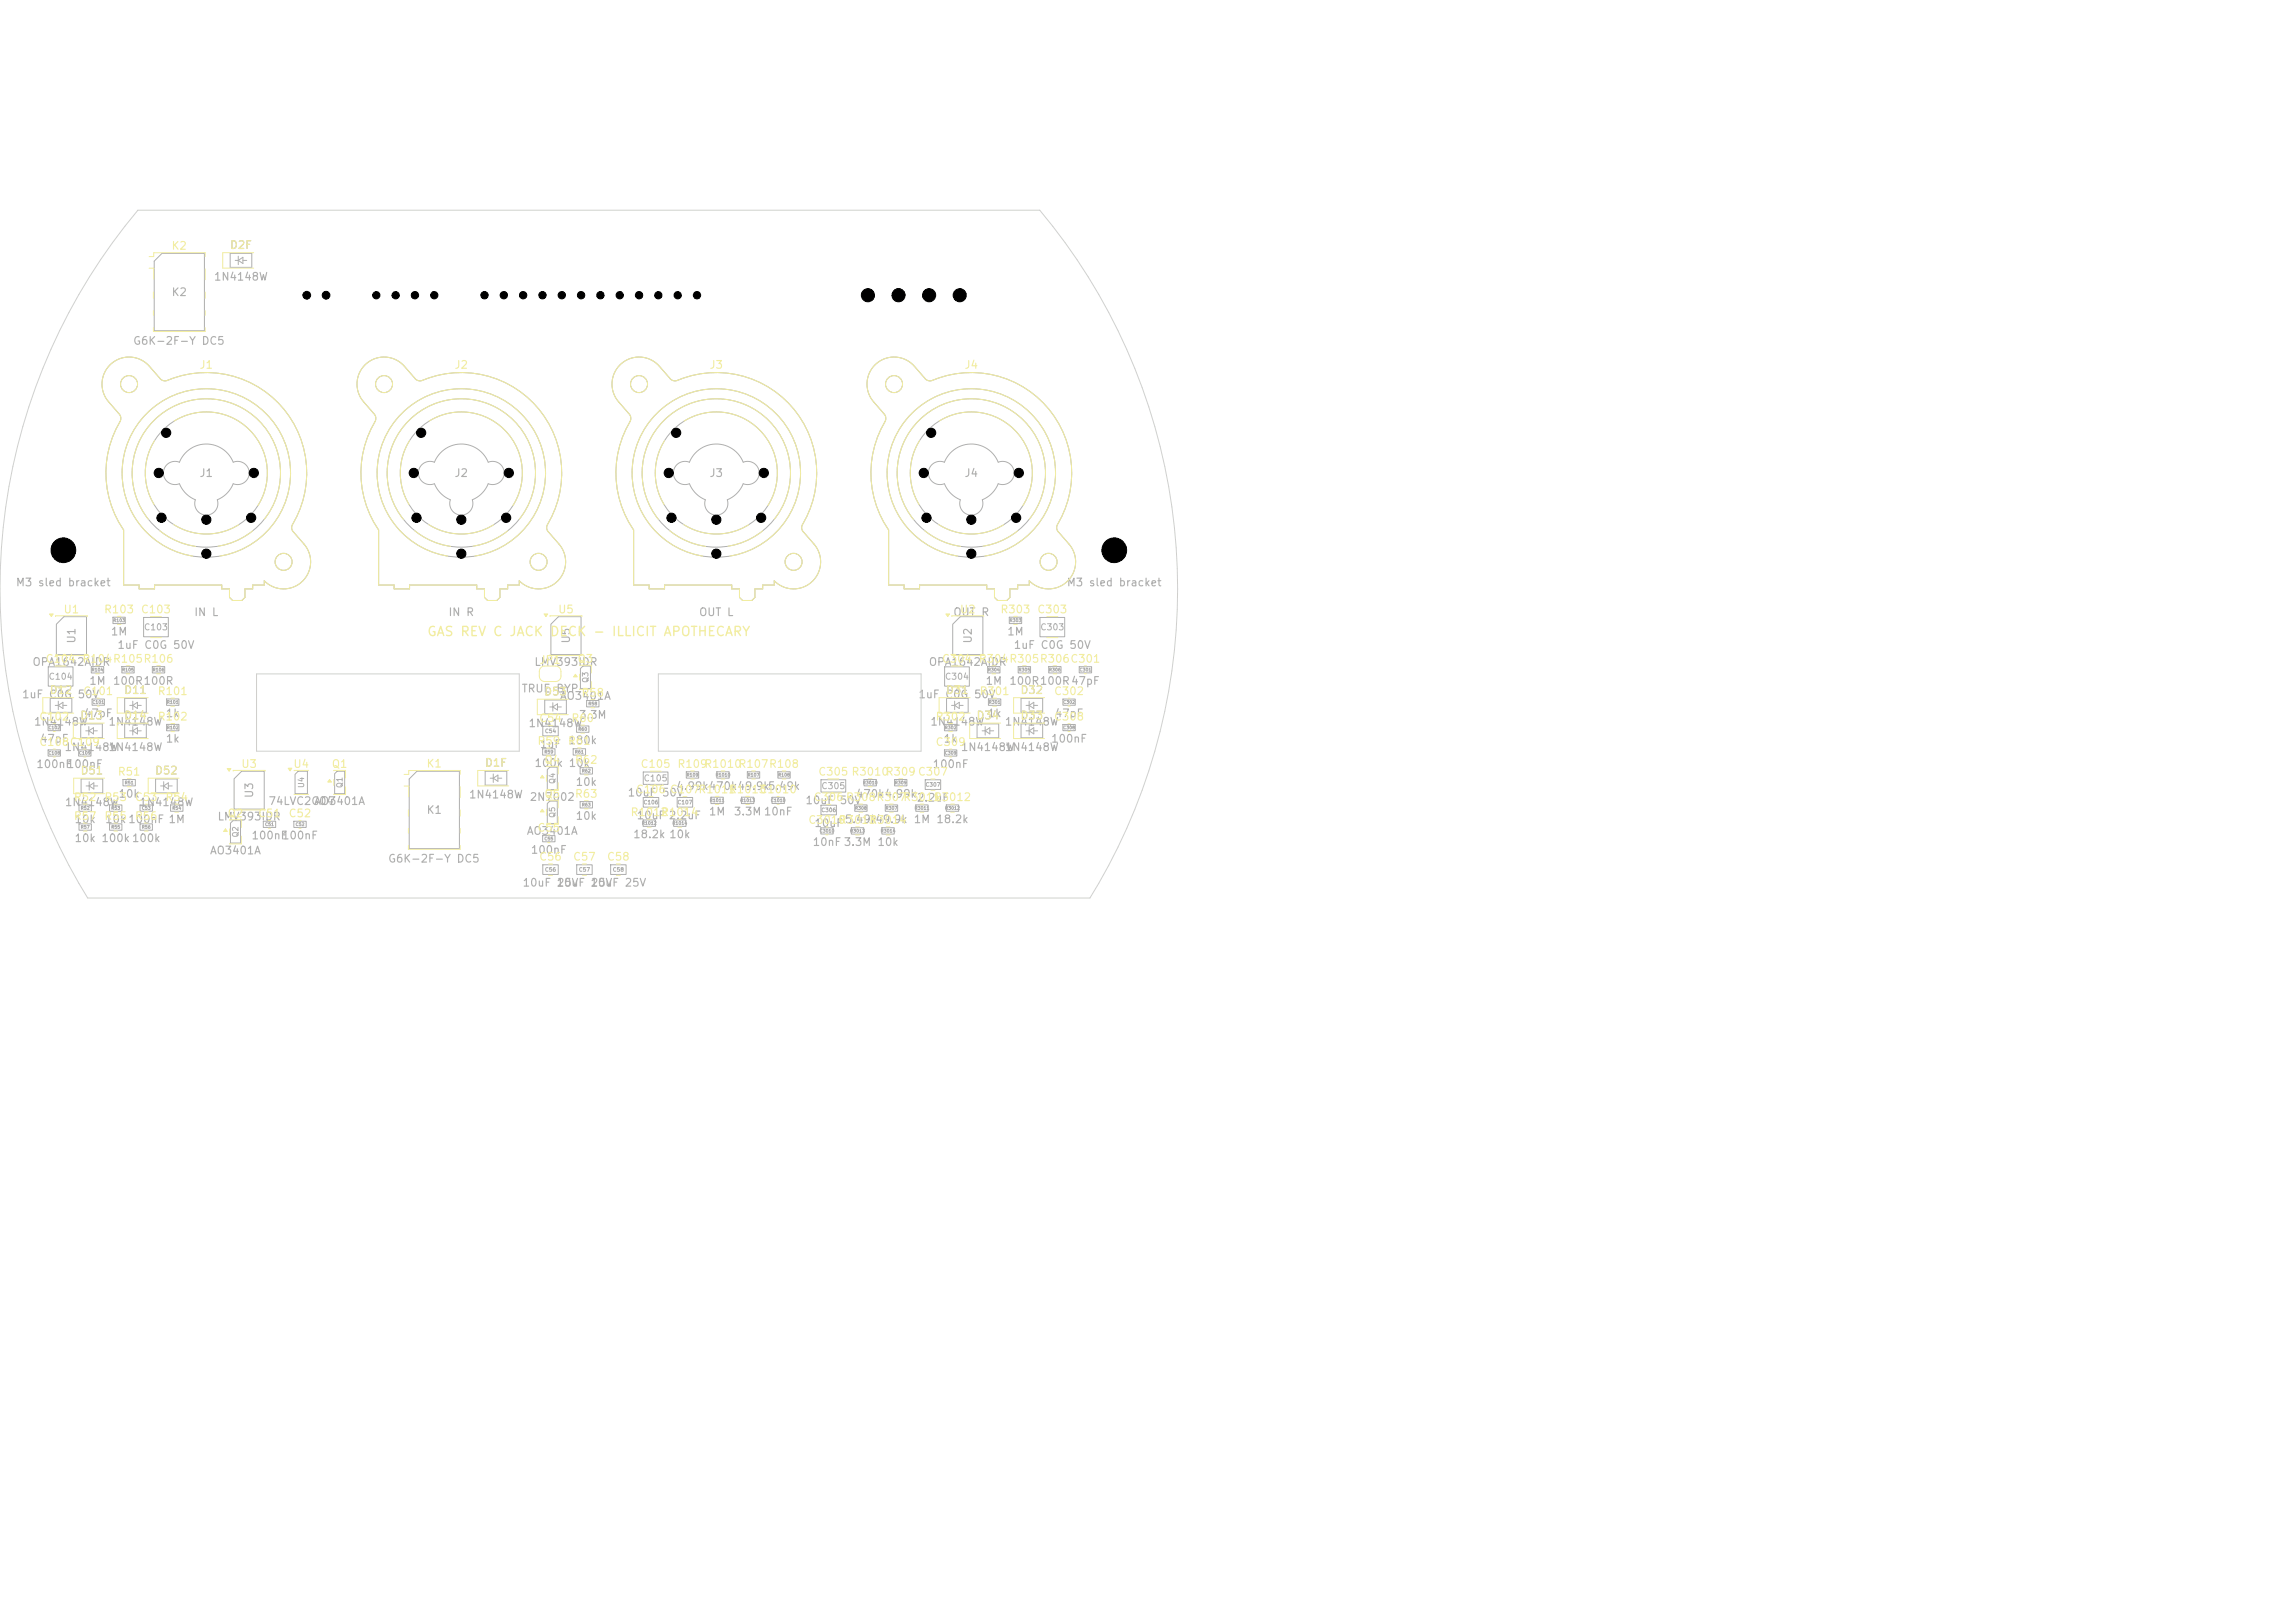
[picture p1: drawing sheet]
<svg xmlns="http://www.w3.org/2000/svg" width="297mm" height="210mm" viewBox="0 0 297 210" stroke-linecap="round" stroke-linejoin="round" font-family="sans-serif">
<defs><g id="words">
<text font-size="1.2" fill="#f2eda1" x="55.2" y="82.6">GAS REV C JACK DECK - ILLICIT APOTHECARY</text>
<g font-size="1" fill="#f2eda1">
<text x="22.1" y="32.6">K2</text>
<text x="25.7" y="48">J1</text>
<text x="58.7" y="48">J2</text>
<text x="91.7" y="48">J3</text>
<text x="124.7" y="48">J4</text>
<text x="8.1" y="79.6">U1</text>
<text x="13.4" y="79.6">R103</text>
<text x="18.2" y="79.6">C103</text>
<text x="72.1" y="79.6">U5</text>
<text x="124.1" y="79.6">U2</text>
<text x="129.4" y="79.6">R303</text>
<text x="134.2" y="79.6">C303</text>
<text x="5.8" y="86">C104</text>
<text x="10.6" y="86">R104R105R106</text>
<text x="69.7" y="86.1">JP1</text>
<text x="74.7" y="86">Q3</text>
<text x="121.8" y="86">C304</text>
<text x="126.6" y="86">R304R305R306C301</text>
<text x="5" y="93.5">C102</text>
<text x="10.7" y="90.2">C101</text>
<text x="20.3" y="90.2">R101</text>
<text x="20.3" y="93.5">R102</text>
<text x="69.7" y="93.7">C54</text>
<text x="73.9" y="93.7">R60</text>
<text x="75.2" y="90.4">R58</text>
<text x="121" y="93.5">R302</text>
<text x="126.7" y="90.2">R301</text>
<text x="136.3" y="90.2">C302</text>
<text x="136.3" y="93.5">C308</text>
<text x="5" y="96.8">C108C109</text>
<text x="15.2" y="100.6">R51</text>
<text x="31.1" y="99.6">U3</text>
<text x="37.9" y="99.6">U4</text>
<text x="42.9" y="99.6">Q1</text>
<text x="55.1" y="99.6">K1</text>
<text x="69.5" y="96.6">R59</text>
<text x="70.4" y="99.1">Q4</text>
<text x="73.4" y="96.6">R61</text>
<text x="74.3" y="99.1">R62</text>
<text x="82.8" y="99.6">C105</text>
<text x="87.6" y="99.6">R109</text>
<text x="91.1" y="99.6">R1010</text>
<text x="95.5" y="99.6">R107R108</text>
<text x="105.8" y="100.6">C305 R3010</text>
<text x="114.5" y="100.6">R309C307</text>
<text x="121" y="96.8">C309</text>
<text x="9.5" y="103.9">R52</text>
<text x="9.5" y="106.3">R57</text>
<text x="13.4" y="106.3">R55</text>
<text x="13.4" y="103.9">R53</text>
<text x="17.4" y="103.9">C53</text>
<text x="17.4" y="106.3">R56</text>
<text x="21.3" y="103.9">R54</text>
<text x="29.4" y="106">Q2</text>
<text x="33.3" y="106">C51</text>
<text x="37.3" y="106">C52</text>
<text x="69.5" y="107.9">C55</text>
<text x="70.4" y="103.5">Q5</text>
<text x="74.3" y="103.5">R63</text>
<text x="81.5" y="105.8">R1012</text>
<text x="82.2" y="102.9">C106 C107R1011</text>
<text x="85.5" y="105.8">R1014</text>
<text x="94.3" y="102.9">R1013</text>
<text x="98.2" y="102.9">C1010</text>
<text x="104.5" y="106.8">C30105.49k</text>
<text x="105.2" y="103.9">C306R308R307</text>
<text x="108.5" y="106.8">R301349.9k 1M 18.2k</text>
<text x="112.4" y="106.8">R3014</text>
<text x="116.8" y="103.9">R3011</text>
<text x="120.8" y="103.9">R3012</text>
<text x="69.7" y="111.6">C56</text>
<text x="74.1" y="111.6">C57</text>
<text x="78.5" y="111.6">C58</text>
</g>
<g font-size="1" fill="#afafaf">
<text x="29.7" y="32.5">D2F</text>
<text x="22.1" y="38.6">K2</text>
<text x="27.6" y="36.6">1N4148W</text>
<text x="17.2" y="44.9">G6K-2F-Y DC5</text>
<text x="25.7" y="62">J1</text>
<text x="58.7" y="62">J2</text>
<text x="91.7" y="62">J3</text>
<text x="124.7" y="62">J4</text>
<text x="2" y="76.1">M3 sled bracket</text>
<text x="138" y="76.1">M3 sled bracket</text>
<text x="10" y="83.3" transform="rotate(-90 10 83.3)">U1</text>
<text x="14.3" y="82.5">1M</text>
<text x="25.1" y="80">IN L</text>
<text x="58" y="80">IN R</text>
<text x="74" y="83.3" transform="rotate(-90 74 83.3)">U5</text>
<text x="90.4" y="80">OUT L</text>
<text x="123.3" y="80">OUT R</text>
<text x="126" y="83.3" transform="rotate(-90 126 83.3)">U2</text>
<text x="130.3" y="82.5">1M</text>
<text x="4.1" y="86.4">OPA1642AIDR</text>
<text x="11.5" y="88.9">1M</text>
<text x="14.5" y="88.9">100R100R</text>
<text x="15.1" y="84.2">1uF C0G 50V</text>
<text x="67.4" y="89.8">TRUE BYP</text>
<text x="69.1" y="86.4">LMV393IDR</text>
<text x="120.1" y="86.4">OPA1642AIDR</text>
<text x="127.5" y="88.9">1M</text>
<text x="130.5" y="88.9">100R100R47pF</text>
<text x="131.1" y="84.2">1uF C0G 50V</text>
<text x="2.8" y="90.6">1uF C0G 50V</text>
<text x="4.3" y="94.1">1N4148W</text>
<text x="6.3" y="90">D12</text>
<text x="10.3" y="93.3">D13</text>
<text x="10.8" y="93">47pF</text>
<text x="14" y="94.1">1N4148W</text>
<text x="16" y="90">D11</text>
<text x="16" y="93.3">D14</text>
<text x="21.4" y="93">1k</text>
<text x="68.3" y="94.3">1N4148W</text>
<text x="70.3" y="90.2">D53</text>
<text x="72.4" y="90.8">AO3401A</text>
<text x="74.9" y="93.2">3.3M</text>
<text x="118.8" y="90.6">1uF C0G 50V</text>
<text x="120.3" y="94.1">1N4148W</text>
<text x="122.3" y="90">D31</text>
<text x="126.3" y="93.3">D34</text>
<text x="127.7" y="93">1k</text>
<text x="130" y="94.1">1N4148W</text>
<text x="132" y="93.3">D33</text>
<text x="132" y="90">D32</text>
<text x="136.4" y="93">47pF</text>
<text x="4.6" y="99.6">100nF</text>
<text x="5.1" y="96.3">47pF</text>
<text x="8.3" y="97.4">1N4148W</text>
<text x="8.6" y="99.6">100nF</text>
<text x="10.3" y="100.5">D51</text>
<text x="14" y="97.4">1N4148W</text>
<text x="20" y="100.5">D52</text>
<text x="21.4" y="96.3">1k</text>
<text x="62.7" y="99.5">D1F</text>
<text x="69.1" y="99.5">100k 10k</text>
<text x="69.8" y="97">1uF</text>
<text x="73.5" y="96.5">180k</text>
<text x="74.4" y="101.9">10k</text>
<text x="120.6" y="99.6">100nF</text>
<text x="122" y="96.3">1k</text>
<text x="124.3" y="97.4">1N4148W</text>
<text x="130" y="97.4">1N4148W</text>
<text x="135.9" y="96.3">100nF</text>
<text x="8.3" y="104.6">1N4148W</text>
<text x="9.6" y="106.8">10k</text>
<text x="13.5" y="106.8">10k100nF 1M</text>
<text x="15.3" y="103.5">10k</text>
<text x="18" y="104.6">1N4148W</text>
<text x="28.1" y="106.4">LMV393IDR</text>
<text x="33" y="103.3" transform="rotate(-90 33 103.3)">U3</text>
<text x="34.7" y="104.4">74LVC2G04</text>
<text x="40.6" y="104.4">AO3401A</text>
<text x="55.1" y="105.6">K1</text>
<text x="60.6" y="103.6">1N4148W</text>
<text x="68.5" y="103.9">2N7002</text>
<text x="74.4" y="106.3">10k</text>
<text x="81.1" y="103.3">10uF 50V</text>
<text x="82.3" y="106.3">10uF 2.2uF</text>
<text x="87.4" y="102.5">4.99k470k49.9k5.49k</text>
<text x="91.7" y="105.8">1M</text>
<text x="94.9" y="105.8">3.3M 10nF</text>
<text x="104.1" y="104.3">10uF 50V</text>
<text x="105.3" y="107.3">10uF</text>
<text x="110.7" y="103.5">470k4.99k</text>
<text x="118.6" y="104">2.2uF</text>
<text x="9.6" y="109.2">10k 100k100k</text>
<text x="27.1" y="110.8">AO3401A</text>
<text x="32.5" y="108.9">100nF</text>
<text x="36.4" y="108.9">100nF</text>
<text x="50.2" y="111.9">G6K-2F-Y DC5</text>
<text x="68.1" y="108.3">AO3401A</text>
<text x="68.6" y="110.7">100nF</text>
<text x="81.9" y="108.7">18.2k 10k</text>
<text x="105.1" y="109.7">10nF 3.3M 10k</text>
<text x="67.5" y="115">10uF 10uF 10uF 25V</text>
<text x="72" y="115">25V</text>
<text x="76.4" y="115">25V</text>
</g>
<g font-size=".8" fill="#afafaf">
<text x="18.6" y="81.8">C103</text>
<text x="134.6" y="81.8">C303</text>
<text x="6.2" y="88.1">C104</text>
<text x="122.2" y="88.1">C304</text>
<text x="83.2" y="101.3">C105</text>
<text x="106.2" y="102.3">C305</text>
</g>
<g font-size=".7" fill="#afafaf">
<text x="76.3" y="88.4" transform="rotate(-90 76.3 88.4)">Q3</text>
<text x="72" y="101.5" transform="rotate(-90 72 101.5)">Q4</text>
<text x="39.5" y="102" transform="rotate(-90 39.5 102)">U4</text>
<text x="44.5" y="102" transform="rotate(-90 44.5 102)">Q1</text>
<text x="72" y="105.9" transform="rotate(-90 72 105.9)">Q5</text>
<text x="31" y="108.4" transform="rotate(-90 31 108.4)">Q2</text>
</g>
<g font-size=".5" fill="#afafaf">
<text x="70.5" y="95">C54</text>
<text x="119.7" y="101.9">C307</text>
<text x="83.2" y="104.2">C106</text>
<text x="87.6" y="104.2">C107</text>
<text x="106.2" y="105.2">C306</text>
<text x="70.5" y="112.9">C56</text>
<text x="74.9" y="112.9">C57</text>
<text x="79.2" y="112.9">C58</text>
</g>
<g font-size=".4" fill="#afafaf">
<text x="14.6" y="80.6">R103</text>
<text x="130.6" y="80.6">R303</text>
<text x="11.8" y="87">R104</text>
<text x="15.8" y="87">R105</text>
<text x="19.7" y="87">R106</text>
<text x="127.8" y="87">R304</text>
<text x="131.8" y="87">R305</text>
<text x="135.7" y="87">R306</text>
<text x="139.7" y="87">C301</text>
<text x="6.2" y="94.4">C102</text>
<text x="11.9" y="91.2">C101</text>
<text x="21.5" y="91.2">R101</text>
<text x="21.5" y="94.4">R102</text>
<text x="74.8" y="94.6">R60</text>
<text x="76.1" y="91.4">R58</text>
<text x="122.2" y="94.4">R302</text>
<text x="127.9" y="91.2">R301</text>
<text x="137.5" y="91.2">C302</text>
<text x="137.5" y="94.4">C308</text>
<text x="6.2" y="97.7">C108</text>
<text x="10.2" y="97.7">C109</text>
<text x="16.1" y="101.6">R51</text>
<text x="70.4" y="97.6">R59</text>
<text x="74.4" y="97.6">R61</text>
<text x="75.3" y="100">R62</text>
<text x="88.8" y="100.6">R109</text>
<text x="92.6" y="100.6">R1010</text>
<text x="96.7" y="100.6">R107</text>
<text x="100.7" y="100.6">R108</text>
<text x="111.6" y="101.6">R3010</text>
<text x="115.8" y="101.6">R309</text>
<text x="122.2" y="97.7">C309</text>
<text x="10.4" y="104.9">R52</text>
<text x="10.4" y="107.3">R57</text>
<text x="14.4" y="107.3">R55</text>
<text x="14.4" y="104.9">R53</text>
<text x="18.3" y="104.9">C53</text>
<text x="18.3" y="107.3">R56</text>
<text x="22.3" y="104.9">R54</text>
<text x="34.3" y="107">C51</text>
<text x="38.2" y="107">C52</text>
<text x="75.3" y="104.4">R63</text>
<text x="83" y="106.8">R1012</text>
<text x="87" y="106.8">R1014</text>
<text x="91.8" y="103.9">R1011</text>
<text x="95.8" y="103.9">R1013</text>
<text x="99.7" y="103.9">C1010</text>
<text x="106" y="107.8">C3010</text>
<text x="110" y="107.8">R3013</text>
<text x="110.6" y="104.9">R308</text>
<text x="113.9" y="107.8">R3014</text>
<text x="114.6" y="104.9">R307</text>
<text x="118.3" y="104.9">R3011</text>
<text x="122.3" y="104.9">R3012</text>
<text x="70.4" y="108.8">C55</text>
</g>
</g></defs>
<g fill="none" stroke="#afafaf" stroke-width=".13">
<path d="M21 32.8h5.5v10h-6.5v-9zM29.8 32.8h2.8v1.8h-2.8zM30.4 33.7h.4M30.8 33.1v1.1M30.8 33.7l.6-.4v.8zM31.4 33.7h.5M21.7 49.2l-.5 .1-.4-.2-1.5-1.7a3.5 3.5 0 0 0-4.9-.3 3.5 3.5 0 0 0-.3 4.9l1.4 1.7 .1 .3v.3a13.2 13.2 0 0 0 .4 14.3v7.1h2v.5h2v-.5h8.7v.5h1v1.1l.4 .4h1.2l.4-.4v-1.1h1v-.5h1.5v-.5a3.5 3.5 0 0 0 4.9 .1 3.5 3.5 0 0 0 .2-4.9l-1.4-1.7-.1-.6a13 13 0 0 0-1.2-15.3 13 13 0 0 0-15-3.6M54.6 49.2a13 13 0 0 1 15 3.6 13 13 0 0 1 1.2 15.3l.1 .6 1.4 1.7a3.5 3.5 0 0 1-.2 4.9 3.5 3.5 0 0 1-4.9-.1v.5h-1.5v.5h-1v1.1l-.4 .4h-1.2l-.4-.4v-1.1h-1v-.5h-8.7v.5h-2v-.5h-2v-7.1M54.7 49.2l-.5 .1-.4-.2-1.5-1.7a3.5 3.5 0 0 0-4.9-.3 3.5 3.5 0 0 0-.3 4.9l1.4 1.7 .1 .3v.3a13.2 13.2 0 0 0 .4 14.3M87.6 49.2a13 13 0 0 1 15 3.6 13 13 0 0 1 1.2 15.3l.1 .6 1.4 1.7a3.5 3.5 0 0 1-.2 4.9 3.5 3.5 0 0 1-4.9-.1v.5h-1.5v.5h-1v1.1l-.4 .4h-1.2l-.4-.4v-1.1h-1v-.5h-8.7v.5h-2v-.5h-2v-7.1M87.7 49.2l-.5 .1-.4-.2-1.5-1.7a3.5 3.5 0 0 0-4.9-.3 3.5 3.5 0 0 0-.3 4.9l1.4 1.7 .1 .3v.3a13.2 13.2 0 0 0 .4 14.3M120.6 49.2a13 13 0 0 1 15 3.6 13 13 0 0 1 1.2 15.3l.1 .6 1.4 1.7a3.5 3.5 0 0 1-.2 4.9 3.5 3.5 0 0 1-4.9-.1v.5h-1.5v.5h-1v1.1l-.4 .4h-1.2l-.4-.4v-1.1h-1v-.5h-8.7v.5h-2v-.5h-2v-7.1"/>
<path d="M120.7 49.2l-.5 .1-.4-.2-1.5-1.7a3.5 3.5 0 0 0-4.9-.3 3.5 3.5 0 0 0-.3 4.9l1.4 1.7 .1 .3v.3a13.2 13.2 0 0 0 .4 14.3M14.6 79.9h1.6v.8h-1.6zM18.6 79.9h3.2v2.5h-3.2zM21.6 60.1l.7-.4h.5l.4 .1a3.8 3.8 0 0 1 3.5-2.3 3.8 3.8 0 0 1 3.5 2.3 1.5 1.5 0 0 1 2.1 1.4 1.5 1.5 0 0 1-2.1 1.4 4.1 4.1 0 0 1-2.1 2.1 1.5 1.5 0 0 1-1.4 1.9 1.5 1.5 0 0 1-1.4-1.9 3.8 3.8 0 0 1-2.1-2.1 1.5 1.5 0 0 1-1.8-.6 1.5 1.5 0 0 1 .2-1.9zM54.6 60.1l.7-.4h.5l.4 .1a3.8 3.8 0 0 1 3.5-2.3 3.8 3.8 0 0 1 3.5 2.3 1.5 1.5 0 0 1 2.1 1.4 1.5 1.5 0 0 1-2.1 1.4 4.1 4.1 0 0 1-2.1 2.1 1.5 1.5 0 0 1-1.4 1.9 1.5 1.5 0 0 1-1.4-1.9 3.8 3.8 0 0 1-2.1-2.1 1.5 1.5 0 0 1-1.8-.6 1.5 1.5 0 0 1 .2-1.9zM87.6 60.1l.7-.4h.5l.4 .1a3.8 3.8 0 0 1 3.5-2.3 3.8 3.8 0 0 1 3.5 2.3 1.5 1.5 0 0 1 2.1 1.4 1.5 1.5 0 0 1-2.1 1.4 4.1 4.1 0 0 1-2.1 2.1 1.5 1.5 0 0 1-1.4 1.9 1.5 1.5 0 0 1-1.4-1.9 3.8 3.8 0 0 1-2.1-2.1 1.5 1.5 0 0 1-1.8-.6 1.5 1.5 0 0 1 .2-1.9zM120.6 60.1l.7-.4h.5l.4 .1a3.8 3.8 0 0 1 3.5-2.3 3.8 3.8 0 0 1 3.5 2.3 1.5 1.5 0 0 1 2.1 1.4 1.5 1.5 0 0 1-2.1 1.4 4.1 4.1 0 0 1-2.1 2.1 1.5 1.5 0 0 1-1.4 1.9 1.5 1.5 0 0 1-1.4-1.9 3.8 3.8 0 0 1-2.1-2.1 1.5 1.5 0 0 1-1.8-.6 1.5 1.5 0 0 1 .2-1.9zM130.6 79.9h1.6v.8h-1.6zM134.6 79.9h3.2v2.5h-3.2zM6.2 93.7h1.6v.8h-1.6zM6.2 97h1.6v.8h-1.6zM6.2 86.3h3.2v2.5h-3.2z"/>
<path d="M6.5 90.4h2.8v1.8h-2.8zM7.1 91.3h.4M7.3 80.8l1-1h2.9v4.9h-3.9zM7.5 90.7v1.1M7.5 91.3l.6-.4v.8zM8.1 91.3h.5M10.2 97h1.6v.8h-1.6zM10.4 93.7h2.8v1.8h-2.8zM11.1 94.6h.4M11.5 94v1.1M11.5 94.6l.6-.4v.8zM11.8 86.3h1.6v.8h-1.6z"/>
<path d="M11.9 90.5h1.6v.8h-1.6zM12.1 94.6h.5M15.8 86.3h1.6v.8h-1.6zM16.1 93.7h2.8v1.8h-2.8zM16.1 90.4h2.8v1.8h-2.8zM16.8 94.6h.4M16.8 91.3h.4M17.2 90.7v1.1M17.2 94v1.1M17.2 91.3l.6-.4v.8zM17.2 94.6l.6-.4v.8zM17.8 94.6h.5"/>
<path d="M17.8 91.3h.5M19.7 86.3h1.6v.8h-1.6zM21.6 90.4h1.6v.9h-1.6zM21.6 93.7h1.6v.9h-1.6zM31.3 99.8h2.9v4.9h-3.9v-3.9zM38.6 99.8h1.2v2.9h-1.6v-2.5zM62.8 99.8h2.8v1.8h-2.8zM70.2 96.9h1.6v.8h-1.6zM70.2 94h2v1.2h-2zM70.5 90.6h2.8v1.8h-2.8zM71.1 91.5h.4M71.1 99.3h1v2.9h-1.3v-2.6z"/>
<path d="M71.3 80.8l1-1h2.9v4.9h-3.9zM71.5 90.9v1.1M71.5 91.5l.6-.4v.8zM72.1 91.5h.5M74.2 96.9h1.6v.8h-1.6zM74.6 93.9h1.6v.9h-1.6zM75.1 99.3h1.6v.9h-1.6zM75.4 86.2h1v2.9h-1.3v-2.6zM75.9 90.6h1.6v.9h-1.6zM83.2 99.9h3.2v1.6h-3.2zM88.8 99.9h1.6v.8h-1.6zM92.8 99.9h1.6v.8h-1.6z"/>
<path d="M96.7 99.9h1.6v.8h-1.6zM100.7 99.9h1.6v.8h-1.6zM122.2 97h1.6v.8h-1.6zM122.2 93.7h1.6v.9h-1.6zM122.2 86.3h3.2v2.5h-3.2zM122.5 90.4h2.8v1.8h-2.8zM123.1 91.3h.4M123.3 80.8l1-1h2.9v4.9h-3.9zM123.5 90.7v1.1M123.5 91.3l.6-.4v.8zM124.1 91.3h.5M126.4 93.7h2.8v1.8h-2.8z"/>
<path d="M127.1 94.6h.4M127.5 94v1.1M127.5 94.6l.6-.4v.8zM127.8 86.3h1.6v.8h-1.6zM127.9 90.4h1.6v.9h-1.6zM128.1 94.6h.5M131.8 86.3h1.6v.8h-1.6zM132.1 93.7h2.8v1.8h-2.8zM132.1 90.4h2.8v1.8h-2.8zM132.8 94.6h.4M132.8 91.3h.4M133.2 90.7v1.1"/>
<path d="M133.2 94v1.1M133.2 94.6l.6-.4v.8zM133.2 91.3l.6-.4v.8zM133.8 94.6h.5M133.8 91.3h.5M135.7 86.3h1.6v.8h-1.6zM137.6 90.5h1.6v.8h-1.6zM137.6 93.7h1.6v.8h-1.6zM139.7 86.3h1.6v.8h-1.6zM10.2 104.2h1.6v.8h-1.6zM10.2 106.6h1.6v.8h-1.6zM10.5 100.8h2.8v1.8h-2.8z"/>
<path d="M11.1 101.7h.4M11.5 101.1v1.1M11.5 101.7l.6-.4v.8zM12.1 101.7h.5M14.2 106.6h1.6v.8h-1.6zM14.2 104.2h1.6v.8h-1.6zM15.9 100.9h1.6v.8h-1.6zM18.1 104.2h1.6v.8h-1.6zM18.1 106.6h1.6v.8h-1.6zM20.1 100.8h2.8v1.8h-2.8zM20.8 101.7h.4M21.2 101.1v1.1"/>
<path d="M21.2 101.7l.6-.4v.8zM21.8 101.7h.5M22.1 104.2h1.6v.8h-1.6zM30.2 106.2h.9v2.9h-1.3v-2.6zM34.1 106.3h1.6v.8h-1.6zM38 106.3h1.6v.8h-1.6zM43.3 100.1l.3-.3h1v2.9h-1.3zM53 100.8l1-1h5.5v10h-6.5zM63.4 100.7h.4M63.8 100.1v1.1M63.8 100.7l.6-.4v.8zM64.4 100.7h.5"/>
<path d="M70.2 108.1h1.6v.8h-1.6zM70.2 111.9h2v1.2h-2zM70.8 104l.3-.3h1v2.9h-1.3zM74.6 111.9h2v1.2h-2zM75.1 103.7h1.6v.8h-1.6zM79 111.9h2v1.2h-2zM83.2 106.1h1.6v.8h-1.6zM83.2 103.2h2v1.2h-2zM87.2 106.1h1.6v.8h-1.6zM87.6 103.2h2v1.2h-2zM92 103.2h1.6v.8h-1.6zM96 103.2h1.6v.8h-1.6z"/>
<path d="M99.9 103.2h1.6v.8h-1.6zM106.2 107.1h1.6v.8h-1.6zM106.2 100.9h3.2v1.6h-3.2zM106.2 104.2h2v1.2h-2zM110.2 107.1h1.6v.8h-1.6zM110.6 104.2h1.6v.8h-1.6zM111.8 100.9h1.6v.8h-1.6zM114.1 107.1h1.6v.8h-1.6zM114.6 104.2h1.6v.8h-1.6zM115.8 100.9h1.6v.8h-1.6zM118.5 104.2h1.6v.8h-1.6zM119.7 100.9h2v1.2h-2z"/>
<path d="M122.5 104.2h1.6v.8h-1.6z"/>
<circle cx="16.7" cy="49.7" r="1.1"/>
<circle cx="49.7" cy="49.7" r="1.1"/>
<circle cx="82.7" cy="49.7" r="1.1"/>
<circle cx="115.7" cy="49.7" r="1.1"/>
<circle cx="26.7" cy="61.2" r="9.6"/>
<circle cx="26.7" cy="61.2" r="7.9"/>
<circle cx="26.7" cy="61.2" r="10.9"/>
<circle cx="36.7" cy="72.7" r="1.1"/>
<circle cx="59.7" cy="61.2" r="9.6"/>
<circle cx="59.7" cy="61.2" r="7.9"/>
<circle cx="59.7" cy="61.2" r="10.9"/>
<circle cx="69.7" cy="72.7" r="1.1"/>
<circle cx="92.7" cy="61.2" r="9.6"/>
<circle cx="92.7" cy="61.2" r="7.9"/>
<circle cx="92.7" cy="61.2" r="10.9"/>
<circle cx="102.7" cy="72.7" r="1.1"/>
<circle cx="125.7" cy="61.2" r="9.6"/>
<circle cx="125.7" cy="61.2" r="7.9"/>
<circle cx="125.7" cy="61.2" r="10.9"/>
<circle cx="135.7" cy="72.7" r="1.1"/>
</g>
<g fill="none" stroke="#f2eda1" stroke-width=".13">
<path d="M19.3 34.7h.6v1.4M19.9 37.8v.8M26.6 33.2v-.5h-6.7v.5h-.6M26.6 34.8v1.4M26.6 37.8v.8M19.9 40.2v.6M19.9 42.4v.5h6.7v-.5M20 57a7.9 7.9 0 0 0-.1 8.3M21.7 49.2l-.5 .1-.4-.2-1.5-1.7a3.5 3.5 0 0 0-4.9-.3 3.5 3.5 0 0 0-.3 4.9l1.4 1.7 .1 .3v.3a13.2 13.2 0 0 0 .4 14.3v7.1h2v.5h2v-.5h8.7v.5h1v1.1l.4 .4h1.2l.4-.4v-1.1h1v-.5h1.5v-.5a3.5 3.5 0 0 0 4.9 .1 3.5 3.5 0 0 0 .2-4.9l-1.4-1.7-.1-.6a13 13 0 0 0-1.2-15.3 13 13 0 0 0-15-3.6M22.5 54.5a7.9 7.9 0 0 1 9.8 1.1 7.9 7.9 0 0 1 1.1 9.8M26.6 40.2v.6M53 57a7.9 7.9 0 0 0 0 8.3"/>
<path d="M54.6 49.2a13 13 0 0 1 15 3.6 13 13 0 0 1 1.2 15.3l.1 .6 1.4 1.7a3.5 3.5 0 0 1-.2 4.9 3.5 3.5 0 0 1-4.9-.1v.5h-1.5v.5h-1v1.1l-.4 .4h-1.2l-.4-.4v-1.1h-1v-.5h-8.7v.5h-2v-.5h-2v-7.1M54.7 49.2l-.5 .1-.4-.2-1.5-1.7a3.5 3.5 0 0 0-4.9-.3 3.5 3.5 0 0 0-.3 4.9l1.4 1.7 .1 .3v.3a13.2 13.2 0 0 0 .4 14.3M55.5 54.5a7.9 7.9 0 0 1 9.8 1.1 7.9 7.9 0 0 1 1.1 9.8M20.7 68.7a9.6 9.6 0 0 0 4.6 2M22.5 67.9a7.9 7.9 0 0 0 8.4 0M28.5 72a10.9 10.9 0 0 0 7.3-16.8 10.9 10.9 0 0 0-18.2 .1 10.9 10.9 0 0 0 7.3 16.7M32.7 68.7a9.6 9.6 0 0 1-4.5 2M34.2 67.2a9.6 9.6 0 0 0-1-13.1 9.6 9.6 0 0 0-13 .1 9.6 9.6 0 0 0-1 13M53.7 68.7a9.6 9.6 0 0 0 4.6 2M55.5 67.9a7.9 7.9 0 0 0 8.4 0M61.5 72a10.9 10.9 0 0 0 7.3-16.8 10.9 10.9 0 0 0-18.2 .1 10.9 10.9 0 0 0 7.4 16.7M65.7 68.7a9.6 9.6 0 0 1-4.5 2"/>
<path d="M67.2 67.2a9.6 9.6 0 0 0-1-13.1 9.6 9.6 0 0 0-13 .1 9.6 9.6 0 0 0-1 13M122.4 79.4h.5l-.3 .4zM123.2 79.8v-.1h4.1v.1M135.5 79.8h1.4M7.1 86.2h1.5M7.1 88.9h1.5M12.4 86.1h.5M12.4 87.2h.5M22.1 90.3h.5M22.1 91.4h.5M22.1 93.6h.5M22.1 94.7h.5"/>
<path d="M97.3 99.8h.5M122.9 96.9h.3M122.9 97.9h.3M123.2 84.7v.1h4.1v-.1M129.5 93.6h-4v2h4M135.5 82.5h1.4M136.3 86.1h.5M136.3 87.2h.5M140.3 86.2h.3M140.3 87.2h.3M10.8 104h.5M10.8 105.1h.5"/>
<path d="M13.5 100.7h-4v2h4M14.7 106.5h.5M14.7 107.5h.5M14.7 104h.5M14.7 105.1h.5M83.8 106h.5M83.8 107h.5M97.3 100.8h.5M110.7 107h.5M110.7 108h.5M123 104h.5M123 105.1h.5"/>
<circle cx="16.7" cy="49.7" r="1.1"/>
<circle cx="49.7" cy="49.7" r="1.1"/>
<circle cx="36.7" cy="72.7" r="1.1"/>
<circle cx="69.7" cy="72.7" r="1.1"/>
</g>
<path d="M122.4 79.4h.5l-.3 .4z" fill="#f2eda1"/>
<g fill="none" stroke="#f2eda1" stroke-width=".13">
<path d="M119 57a7.9 7.9 0 0 0-.1 8.3M120.6 49.2a13 13 0 0 1 15 3.6 13 13 0 0 1 1.2 15.3l.1 .6 1.4 1.7a3.5 3.5 0 0 1-.2 4.9 3.5 3.5 0 0 1-4.9-.1v.5h-1.5v.5h-1v1.1l-.4 .4h-1.2l-.4-.4v-1.1h-1v-.5h-8.7v.5h-2v-.5h-2v-7.1M120.7 49.2l-.5 .1-.4-.2-1.5-1.7a3.5 3.5 0 0 0-4.9-.3 3.5 3.5 0 0 0-.3 4.9l1.4 1.7 .1 .3v.3a13.2 13.2 0 0 0 .4 14.3M121.5 54.5a7.9 7.9 0 0 1 9.8 1.1 7.9 7.9 0 0 1 1.1 9.8M119.7 68.7a9.6 9.6 0 0 0 4.6 2M121.5 67.9a7.9 7.9 0 0 0 8.4 0M127.5 72a10.9 10.9 0 0 0 7.3-16.8 10.9 10.9 0 0 0-18.2 .1 10.9 10.9 0 0 0 7.3 16.7M131.7 68.7a9.6 9.6 0 0 1-4.5 2M133.2 67.2a9.6 9.6 0 0 0-1-13.1 9.6 9.6 0 0 0-13 .1 9.6 9.6 0 0 0-1 13M9.5 90.3h-4v2h4M12.6 90.3h.3M12.6 91.4h.3"/>
<path d="M70.8 96.8h.5M70.8 97.8h.5M74.5 87.3l.2 .3h-.5zM74.7 96.8h.5M74.7 97.8h.5M75 86.1h1.5v1M75 87.2v.8M76.5 88.2v1l-1.5-.1M89.4 99.8h.5M93.3 99.8h.5M128.5 90.3h.5M128.5 91.4h.5"/>
<path d="M79.8 111.8h.5M79.8 113.3h.5M88.4 103.1h.5M88.4 104.6h.5M89.4 100.8h.5M93.3 100.8h.5M100.6 103.1h.2M100.6 104.1h.2"/>
<circle cx="115.7" cy="49.7" r="1.1"/>
<circle cx="135.7" cy="72.7" r="1.1"/>
</g>
<path d="M74.5 87.3l.2 .3h-.5z" fill="#f2eda1"/>
<path d="M37.3 99.4h.5l-.3 .3zM38.1 99.7h1.8M101.2 99.8h.5M38.1 102.8h1.8M101.2 100.8h.5" fill="none" stroke="#f2eda1" stroke-width=".13"/>
<path d="M37.3 99.4h.5l-.3 .3z" fill="#f2eda1"/>
<path d="M32.8 32.7h-4v2h4M6.9 93.6h.3M6.9 94.7h.3M19.2 90.3h-4v2h4M20.3 86.1h.5M20.3 87.2h.5M70.2 104.7l.2 .4h-.5zM70.7 103.6l1.5-.1v1M70.7 104.7v.8M72.2 105.7v1l-1.5-.1M107.1 100.8h1.5M107.1 102.6h1.5" fill="none" stroke="#f2eda1" stroke-width=".13"/>
<path d="M70.2 104.7l.2 .4h-.5z" fill="#f2eda1"/>
<path d="M29.4 99.4h.5l-.3 .4zM30.2 99.8v-.1h4.1v.1M30.2 104.7v.1h4.1v-.1" fill="none" stroke="#f2eda1" stroke-width=".13"/>
<path d="M29.4 99.4h.5l-.3 .4z" fill="#f2eda1"/>
<g fill="none" stroke="#f2eda1" stroke-width=".13">
<path d="M19.5 79.8h1.4M10.8 96.9h.3M10.8 97.9h.3M13.5 93.6h-4v2h4M16.3 86.1h.5M16.3 87.2h.5M19.2 93.6h-4v2h4M19.5 82.5h1.4M65.8 99.7h-4v2h4M70 86.4l.4-.2h1.5a.7 .7 0 0 1 .7 .7v.6a.7 .7 0 0 1-.7 .7h-1.4a.7 .7 0 0 1-.7-.7v-.7zM71 93.9h.5M71 95.3h.5"/>
<path d="M73.5 90.5h-4v2h4M75.2 93.8h.5M75.2 94.9h.5M76.5 90.5h.5M76.5 91.6h.5M123.1 86.2h1.5M123.1 88.9h1.5M132.3 86.1h.5M132.3 87.2h.5M138.2 90.3h.3M138.2 91.4h.3M138.2 93.6h.3"/>
<path d="M138.2 94.7h.3M18.7 106.5h.5M18.7 107.5h.5M18.8 104.1h.3M18.8 105.1h.3M29.2 107.3l.2 .3h-.5zM29.7 106.1h1.5v1M29.7 107.2v.8M31.2 108.2v1l-1.5-.1M34.7 106.2h.3M34.7 107.2h.3M70.9 108h.3"/>
<path d="M70.9 109h.3M71 111.8h.5M71 113.3h.5M75.4 111.8h.5M75.4 113.3h.5M84 103.1h.5M84 104.6h.5M87.7 106h.5M87.7 107h.5M92.6 104.1h.4M92.6 103h.4M106.9 107h.3"/>
<path d="M106.9 108h.3M107 104.1h.5M107 105.6h.5M112.4 100.8h.5M112.4 101.8h.5M116.3 100.8h.5M116.3 101.8h.5M119.1 104h.5M119.1 105.1h.5"/>
</g>
<path d="M29.2 107.3l.2 .3h-.5z" fill="#f2eda1"/>
<g fill="none" stroke="#f2eda1" stroke-width=".13">
<path d="M86 57a7.9 7.9 0 0 0 0 8.3M87.6 49.2a13 13 0 0 1 15 3.6 13 13 0 0 1 1.2 15.3l.1 .6 1.4 1.7a3.5 3.5 0 0 1-.2 4.9 3.5 3.5 0 0 1-4.9-.1v.5h-1.5v.5h-1v1.1l-.4 .4h-1.2l-.4-.4v-1.1h-1v-.5h-8.7v.5h-2v-.5h-2v-7.1M87.7 49.2l-.5 .1-.4-.2-1.5-1.7a3.5 3.5 0 0 0-4.9-.3 3.5 3.5 0 0 0-.3 4.9l1.4 1.7 .1 .3v.3a13.2 13.2 0 0 0 .4 14.3M88.5 54.5a7.9 7.9 0 0 1 9.8 1.1 7.9 7.9 0 0 1 1.1 9.8M86.7 68.7a9.6 9.6 0 0 0 4.6 2M88.5 67.9a7.9 7.9 0 0 0 8.4 0M94.5 72a10.9 10.9 0 0 0 7.3-16.8 10.9 10.9 0 0 0-18.2 .1 10.9 10.9 0 0 0 7.4 16.7M98.7 68.7a9.6 9.6 0 0 1-4.5 2M100.2 67.2a9.6 9.6 0 0 0-1-13.1 9.6 9.6 0 0 0-13 .1 9.6 9.6 0 0 0-1 13M131.2 79.8h.5M70.7 99.2h1.5v1M75.6 99.2h.5"/>
<path d="M122.8 93.6h.5M122.8 94.7h.5M131.2 80.8h.5M16.5 100.8h.5M16.5 101.8h.5M70.2 100.3l.2 .4h-.5zM70.7 100.3v.8M72.2 101.3v1l-1.5-.1M75.6 100.3h.5M111.2 104h.5M111.2 105.1h.5M115.1 104h.5"/>
<path d="M115.1 105.1h.5M120.5 100.8h.5M120.5 102.3h.5"/>
<circle cx="82.7" cy="49.7" r="1.1"/>
<circle cx="102.7" cy="72.7" r="1.1"/>
</g>
<path d="M70.2 100.3l.2 .4h-.5z" fill="#f2eda1"/>
<path d="M70.4 79.4h.5l-.3 .4zM71.2 79.8v-.1h4.1v.1M71.2 84.7v.1h4.1v-.1" fill="none" stroke="#f2eda1" stroke-width=".13"/>
<path d="M70.4 79.4h.5l-.3 .4z" fill="#f2eda1"/>
<g fill="none" stroke="#f2eda1" stroke-width=".13">
<path d="M43.2 99.7h1.5v1M128.4 86.1h.5M128.4 87.2h.5M42.7 100.9l.2 .3h-.5zM43.2 100.9v.7M44.7 101.8v1h-1.5M52.3 101.7h.6v1.4M52.9 104.8v.8M52.9 107.2v.6M52.9 109.4v.5h6.7v-.5M59.6 100.2v-.5h-6.7v.5h-.6M59.6 101.8v1.4"/>
<path d="M59.6 104.8v.8M59.6 107.2v.6"/>
</g>
<path d="M42.7 100.9l.2 .3h-.5z" fill="#f2eda1"/>
<g fill="none" stroke="#f2eda1" stroke-width=".13">
<path d="M6.4 79.4h.5l-.3 .4zM7.2 79.8v-.1h4.1v.1M15.2 79.8h.5M6.9 96.9h.3M6.9 97.9h.3M7.2 84.7v.1h4.1v-.1M15.2 80.8h.5M84.1 99.8h1.5M135.2 90.3h-4v2h4M135.2 93.6h-4v2h4M22.6 104h.5M22.6 105.1h.5"/>
<path d="M23.2 100.7h-4v2h4M38.7 106.2h.3M38.7 107.2h.3M84.1 101.6h1.5M96.5 103h.5M96.5 104.1h.5M114.7 107h.5M114.7 108h.5"/>
</g>
<path d="M6.4 79.4h.5l-.3 .4z" fill="#f2eda1"/>
<path d="M125.5 90.3h-4v2h4M10.8 106.5h.5M10.8 107.5h.5M75.6 103.6h.5M75.6 104.7h.5" fill="none" stroke="#f2eda1" stroke-width=".13"/>
<path d="M17.8 27.2h116.8a76.2 76.2 0 0 1 6.4 89h-129.6a76.2 76.2 0 0 1 6.4-89zM134.6 27.2h.1M33.2 87.2h34v10h-34zM85.2 87.2h34v10h-34z" fill="none" stroke="#d0d2cd" stroke-width=".13"/>
<g fill="#000" stroke="#000" stroke-width=".13">
<circle cx="39.7" cy="38.2" r=".5"/>
<circle cx="42.2" cy="38.2" r=".5"/>
<circle cx="48.7" cy="38.2" r=".47"/>
<circle cx="51.2" cy="38.2" r=".47"/>
<circle cx="53.7" cy="38.2" r=".47"/>
<circle cx="56.2" cy="38.2" r=".47"/>
<circle cx="62.7" cy="38.2" r=".47"/>
<circle cx="65.2" cy="38.2" r=".47"/>
<circle cx="67.7" cy="38.2" r=".47"/>
<circle cx="70.2" cy="38.2" r=".47"/>
<circle cx="72.7" cy="38.2" r=".47"/>
<circle cx="75.2" cy="38.2" r=".47"/>
<circle cx="77.7" cy="38.2" r=".48"/>
<circle cx="80.2" cy="38.2" r=".47"/>
<circle cx="82.7" cy="38.2" r=".48"/>
<circle cx="85.2" cy="38.2" r=".47"/>
<circle cx="87.7" cy="38.2" r=".47"/>
<circle cx="90.2" cy="38.2" r=".47"/>
<circle cx="112.3" cy="38.2" r=".85"/>
<circle cx="116.3" cy="38.2" r=".85"/>
<circle cx="120.2" cy="38.2" r=".85"/>
<circle cx="124.2" cy="38.2" r=".85"/>
<circle cx="21.5" cy="56" r=".6"/>
<circle cx="54.5" cy="56" r=".6"/>
<circle cx="87.5" cy="56" r=".6"/>
<circle cx="120.5" cy="56" r=".6"/>
<circle cx="8.2" cy="71.2" r="1.6"/>
<circle cx="20.5" cy="61.2" r=".6"/>
<circle cx="20.9" cy="67" r=".6"/>
<circle cx="26.7" cy="67.2" r=".6"/>
<circle cx="26.7" cy="71.6" r=".6"/>
<circle cx="32.5" cy="67" r=".6"/>
<circle cx="32.9" cy="61.2" r=".6"/>
<circle cx="53.6" cy="61.2" r=".6"/>
<circle cx="53.9" cy="67" r=".6"/>
<circle cx="59.7" cy="67.2" r=".6"/>
<circle cx="59.7" cy="71.6" r=".6"/>
<circle cx="65.5" cy="67" r=".6"/>
<circle cx="65.8" cy="61.2" r=".6"/>
<circle cx="86.5" cy="61.2" r=".6"/>
<circle cx="86.9" cy="67" r=".6"/>
<circle cx="92.7" cy="67.2" r=".6"/>
<circle cx="92.7" cy="71.6" r=".6"/>
<circle cx="98.5" cy="67" r=".6"/>
<circle cx="98.8" cy="61.2" r=".6"/>
<circle cx="119.5" cy="61.2" r=".6"/>
<circle cx="119.9" cy="67" r=".6"/>
<circle cx="125.7" cy="67.2" r=".6"/>
<circle cx="125.7" cy="71.6" r=".6"/>
<circle cx="131.5" cy="67" r=".6"/>
<circle cx="131.8" cy="61.2" r=".6"/>
<circle cx="144.2" cy="71.2" r="1.6"/>
</g>
<use href="#words"/>
</svg>
